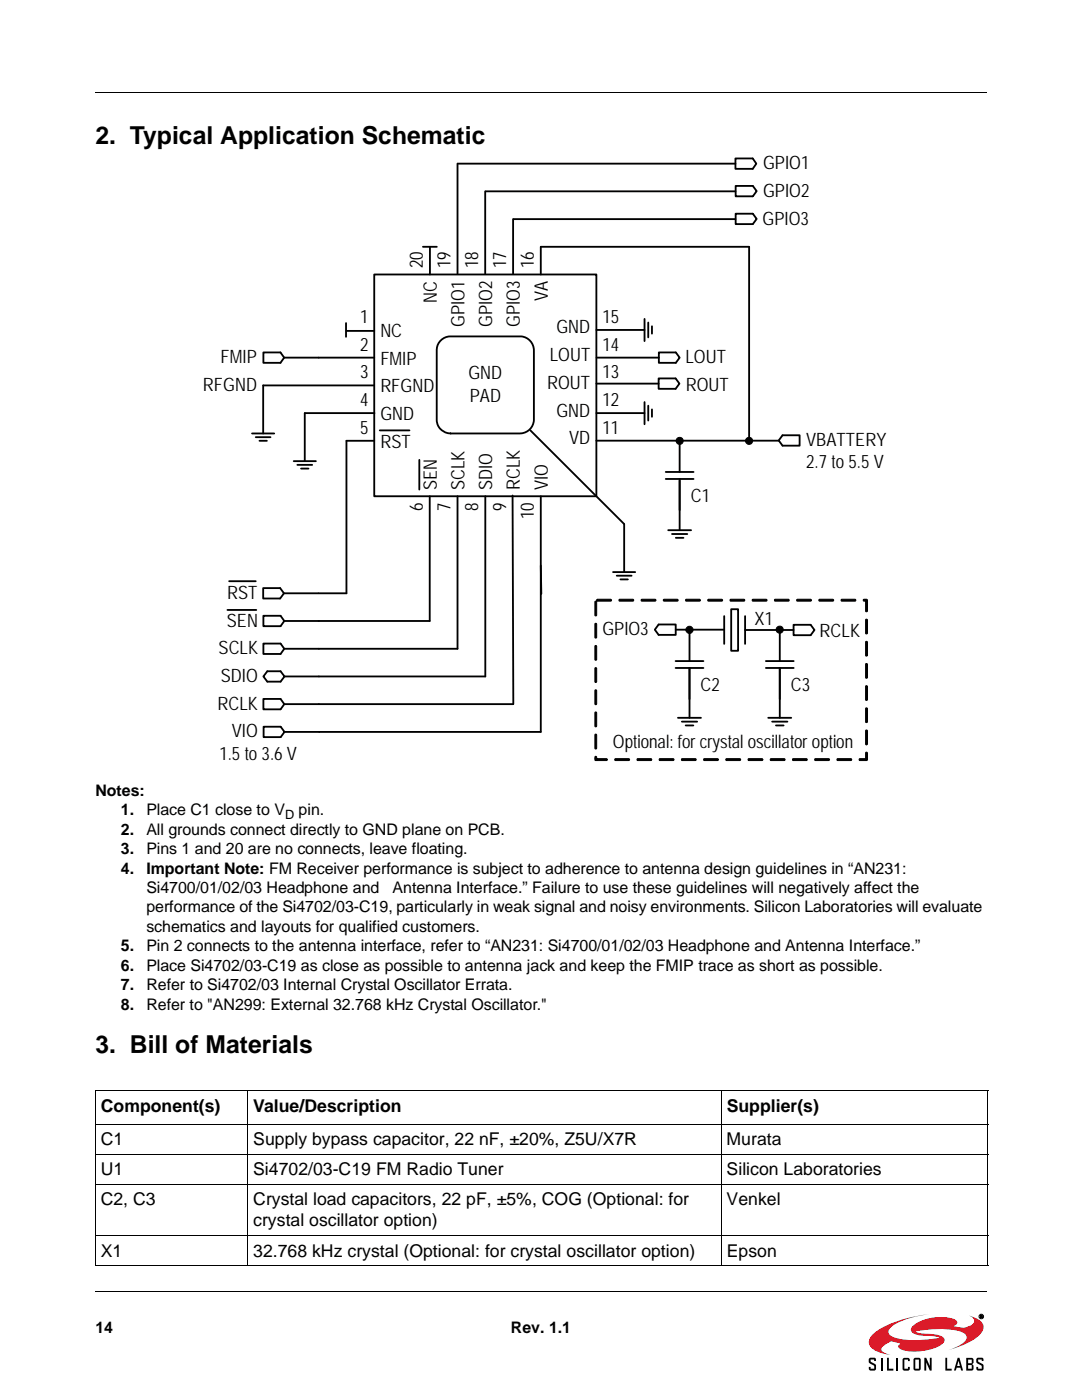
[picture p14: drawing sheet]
<svg xmlns="http://www.w3.org/2000/svg" width="216mm" height="279mm" viewBox="0 0 216 279" stroke-linecap="round" stroke-linejoin="round" font-family="sans-serif">
<defs><g id="words">
<g font-size="4.9">
<text x="19" y="28.7">2. Typical Application Schematic</text>
<text x="19" y="210.1">3. Bill of Materials</text>
</g>
<g font-size="3.7">
<text x="152.3" y="33.8">GPIO1</text>
<text x="152.3" y="39.3">GPIO2</text>
<text x="152.2" y="44.8">GPIO3</text>
<text x="84.4" y="53.6" transform="rotate(-90 84.4 53.6)">20</text>
<text x="89.9" y="53.6" transform="rotate(-90 89.9 53.6)">19</text>
<text x="95.4" y="53.6" transform="rotate(-90 95.4 53.6)">18</text>
<text x="101" y="53.6" transform="rotate(-90 101 53.6)">17</text>
<text x="106.5" y="53.6" transform="rotate(-90 106.5 53.6)">16</text>
<text x="71.8" y="64.5">1</text>
<text x="87.1" y="60.4" transform="rotate(-90 87.1 60.4)">NC</text>
<text x="92.7" y="65.3" transform="rotate(-90 92.7 65.3)">GPIO1</text>
<text x="98.2" y="65.3" transform="rotate(-90 98.2 65.3)">GPIO2</text>
<text x="103.8" y="65.3" transform="rotate(-90 103.8 65.3)">GPIO3</text>
<text x="109.3" y="60" transform="rotate(-90 109.3 60)">VA</text>
<text x="120.2" y="64.5">15</text>
<text x="71.8" y="70">2</text>
<text x="75.9" y="67.2">NC</text>
<text x="111" y="66.5">GND</text>
<text x="120.2" y="70">14</text>
<text x="44" y="72.5">FMIP</text>
<text x="71.8" y="75.5">3</text>
<text x="75.9" y="72.8">FMIP</text>
<text x="93.5" y="75.7">GND</text>
<text x="109.2" y="77.6">ROUT</text>
<text x="109.7" y="72.1">LOUT</text>
<text x="120.2" y="75.5">13</text>
<text x="136.8" y="72.5">LOUT</text>
<text x="136.8" y="78">ROUT</text>
<text x="40.5" y="78">RFGND</text>
<text x="71.8" y="81.1">4</text>
<text x="75.9" y="78.3">RFGND</text>
<text x="75.9" y="83.8">GND</text>
<text x="93.7" y="80.1">PAD</text>
<text x="111" y="83.1">GND</text>
<text x="120.2" y="81.1">12</text>
<text x="71.8" y="86.6">5</text>
<text x="75.9" y="89.4">RST</text>
<text x="113.6" y="88.7">VD</text>
<text x="120.2" y="86.6">11</text>
<text x="160.8" y="89">VBATTERY</text>
<text x="160.8" y="93.5">2.7 to 5.5 V</text>
<text x="84.4" y="101.9" transform="rotate(-90 84.4 101.9)">6</text>
<text x="87.1" y="97.8" transform="rotate(-90 87.1 97.8)">SEN</text>
<text x="89.9" y="101.9" transform="rotate(-90 89.9 101.9)">7</text>
<text x="92.7" y="97.8" transform="rotate(-90 92.7 97.8)">SCLK</text>
<text x="95.4" y="101.9" transform="rotate(-90 95.4 101.9)">8</text>
<text x="98.2" y="97.8" transform="rotate(-90 98.2 97.8)">SDIO</text>
<text x="101" y="101.9" transform="rotate(-90 101 101.9)">9</text>
<text x="103.8" y="97.8" transform="rotate(-90 103.8 97.8)">RCLK</text>
<text x="109.3" y="97.8" transform="rotate(-90 109.3 97.8)">VIO</text>
<text x="137.8" y="100.1">C1</text>
<text x="106.5" y="103.6" transform="rotate(-90 106.5 103.6)">10</text>
<text x="45.3" y="119.5">RST</text>
<text x="45.2" y="125.2">SEN</text>
<text x="150.6" y="124.8">X1</text>
<text x="43.6" y="130.6">SCLK</text>
<text x="120.2" y="126.8">GPIO3</text>
<text x="163.5" y="127.1">RCLK</text>
<text x="44" y="136.1">SDIO</text>
<text x="139.8" y="137.9">C2</text>
<text x="157.8" y="137.9">C3</text>
<text x="43.4" y="141.6">RCLK</text>
<text x="46.2" y="147">VIO</text>
<text x="122.3" y="149.3">Optional: for crystal oscillator option</text>
<text x="43.8" y="151.7">1.5 to 3.6 V</text>
</g>
<g font-size="3.5">
<text x="20.1" y="221.8">Component(s)</text>
<text x="50.5" y="221.8">Value/Description</text>
<text x="145" y="221.8">Supplier(s)</text>
<text x="20.1" y="228.6">C1</text>
<text x="50.5" y="228.6">Supply bypass capacitor, 22 nF, ±20%, Z5U/X7R</text>
<text x="145" y="228.6">Murata</text>
<text x="20.1" y="234.5">U1</text>
<text x="50.5" y="234.5">Si4702/03-C19 FM Radio Tuner</text>
<text x="145" y="234.5">Silicon Laboratories</text>
<text x="20.1" y="240.5">C2, C3</text>
<text x="50.5" y="240.5">Crystal load capacitors, 22 pF, ±5%, COG (Optional: for</text>
<text x="50.5" y="244.8">crystal oscillator option)</text>
<text x="145" y="240.5">Venkel</text>
<text x="20.1" y="250.8">X1</text>
<text x="50.5" y="250.8">32.768 kHz crystal (Optional: for crystal oscillator option)</text>
<text x="145" y="250.8">Epson</text>
</g>
<g font-size="3.2">
<text x="19" y="158.8">Notes:</text>
<text x="24.1" y="162.7">1.</text>
<text x="24.1" y="166.6">2.</text>
<text x="29.2" y="162.7">Place C1 close to V</text>
<text x="29.2" y="166.6">All grounds connect directly to GND plane on PCB.</text>
<text x="59.6" y="162.7">pin.</text>
<text x="24.1" y="170.5">3.</text>
<text x="29.2" y="170.5">Pins 1 and 20 are no connects, leave floating.</text>
<text x="24.1" y="174.3">4.</text>
<text x="29.2" y="174.3">Important Note: FM Receiver performance is subject to adherence to antenna design guidelines in “AN231:</text>
<text x="29.2" y="178.2">Si4700/01/02/03 Headphone and</text>
<text x="78.3" y="178.2">Antenna Interface.” Failure to use these guidelines will negatively affect the</text>
<text x="29.2" y="182.1">performance of the Si4702/03-C19, particularly in weak signal and noisy environments. Silicon Laboratories will evaluate</text>
<text x="29.2" y="186">schematics and layouts for qualified customers.</text>
<text x="24.1" y="189.9">5.</text>
<text x="29.2" y="189.9">Pin 2 connects to the antenna interface, refer to “AN231: Si4700/01/02/03 Headphone and Antenna Interface.”</text>
<text x="24.1" y="193.7">6.</text>
<text x="24.1" y="197.6">7.</text>
<text x="29.2" y="193.7">Place Si4702/03-C19 as close as possible to antenna jack and keep the FMIP trace as short as possible.</text>
<text x="29.2" y="197.6">Refer to Si4702/03 Internal Crystal Oscillator Errata.</text>
<text x="24.1" y="201.5">8.</text>
<text x="29.2" y="201.5">Refer to &quot;AN299: External 32.768 kHz Crystal Oscillator.&quot;</text>
<text x="19" y="266">14</text>
<text x="102" y="266">Rev. 1.1</text>
</g>
<text font-size="2.6" x="56.9" y="163.5">D</text>
</g></defs>
<path d="M19 18.4h177.8M19.1 257.8h177.8" fill="none" stroke="#000" stroke-width=".2"/>
<path d="M172.3 258.6h25v18.7h-25z" fill="#fff"/>
<path d="M174.3 266.1a21.4 21.4 0 0 1 9.7-3.6l1.5-.2a16.9 16.9 0 0 0-7.6 2.5 1.05 1.05 0 0 0-.6 1 1.05 1.05 0 0 0 .7 .9 17 17 0 0 0 8.9 .4l.6-.1a11.4 11.4 0 0 0-3.8-.5h-.4a1.42 1.42 0 0 1-1.6-1.2 2.83 2.83 0 0 1 1.9-1.6 9.2 9.2 0 0 1 7-.3 .65 .65 0 0 1 .4 .7 .65 .65 0 0 1-.7 .5l-.1 .1a4.3 4.3 0 0 0 3.3-.1 .97 .97 0 0 0 .9-.9 .97 .97 0 0 0-.8-1l-.3-.1 .5 .1a2.73 2.73 0 0 1 2.5 2.3 5.4 5.4 0 0 1-3.4 3.1l-3.8 1.4a6.3 6.3 0 0 0 3.8-2.3 1.39 1.39 0 0 0-1.4-1.5 21.1 21.1 0 0 0-8.9 0l1.1 .4a10.3 10.3 0 0 1 4.4 .7 .81 .81 0 0 1-.1 1.5 10.1 10.1 0 0 1-8.3 .9l-.5-.5 .5-.6-1.9-.4-.6 .3a1.81 1.81 0 0 0-1.3 1.4l.6 .6 1.2 .4-1.6-.3a3.4 3.4 0 0 1-2.7-2 2.19 2.19 0 0 1 .9-2z" fill="#da1826"/>
<g fill="none" stroke="#000" stroke-width=".2">
<path d="M19 217.7h178.2M19 217.8v34.8M49.5 217.6v35.2M143.9 217.6v35.2M197.1 217.8v34.8M19 224.4h178.2M19 230.4h178.2M19 236.4h178.2M19 246.7h178.2M19 252.6h178.2M195.6 262.5h.4l-.1 .2 .2 .3-.4-.2-.1 .2zM195.7 262.5l.3 .1-.3 .1z"/>
<circle cx="195.8" cy="262.7" r=".45"/>
</g>
<g fill="#000">
<path d="M173.5 271h.9l.4 .1v.5h-.4v-.3h-.7v.2v.2l1 .6 .1 .2v.7l-.2 .3h-1.1l-.1-.7h.3v.4h.7v-.6l-.1-.1a1.14 1.14 0 0 1-1-.7v-.5zM177 271h.4v2.2h.9v.3h-1.3zM180.1 271.2l.4-.2h.7l.3 .2v.4h-.3v-.3h-.7v1.9h.7v-.4h.3v.4l-.1 .3h-.9l-.4-.1zM184.4 271h.4l.7 1.6v-1.6h.4v2.5h-.4l-.7-1.6v1.6h-.4zM188.6 271h.4v2.2h.9v.3h-1.3zM195 271h.9l.3 .1v.5h-.3v-.3h-.7v.2v.2l1 .6 .1 .3v.6l-.2 .3h-1.1l-.2-.7h.4v.4h.7v-.6l-.2-.1a1.14 1.14 0 0 1-.9-.7v-.5z"/>
<path d="M182.3 271.2v2.1l.3 .2h.9l.2-.3v-2l-.3-.2h-.8zM182.6 271.3h.8v1.9h-.8z"/>
<path d="M191.1 271l-.8 2.5h.4l.2-.5h.7l.2 .5h.4l-.8-2.5zM191.3 271.6l.2 1h-.5z"/>
<path d="M192.8 271v2.5h1.3l.2-.3v-.7l-.3-.2 .3-.3-.1-.8-.3-.2zM193.2 271.3h.7v.8h-.7zM193.2 272.4h.7v.8h-.7z"/>
<path d="M195.6 262.5h.4l-.1 .2 .2 .3-.4-.2-.1 .2zM195.7 262.5v.2l.3-.1z"/>
</g>
<path d="M175.9 271v2.5M179 271v2.5" fill="none" stroke="#000" stroke-width=".36"/>
<path d="M35.6 30.3h144.7v122.9h-144.7z" fill="#fff"/>
<path d="M118.7 120l.4 .1v2.7l-.2 .1-.2-.1zM118.7 124.4l.4 .1v2.7l-.2 .1-.2-.1zM118.7 128.9l.4 .1v2.6l-.2 .2-.2-.1zM118.8 133.3l.3 .1v2.7l-.2 .1-.2-.1zM118.8 137.7l.3 .1v2.7l-.2 .1-.2-.1zM118.7 142.1l.4 .1v2.7l-.2 .2-.2-.2zM118.8 146.5l.3 .2v2.6l-.2 .2-.2-.1zM118.7 151l.2-.1 .2 .2v.5l-.2-.2h2.1l.2 .2-.2 .2h-2.2l-.1-.1zM122.7 151.4h2.8l.1 .2-.1 .2h-2.7l-.1-.1zM127.1 151.4h2.8l.1 .2-.1 .2h-2.7zM131.6 151.4h2.7l.2 .2-.2 .2h-2.6l-.2-.1zM136 151.4h2.8l.1 .2-.1 .2h-2.7zM140.4 151.4h2.8l.2 .2-.2 .2h-2.7l-.1-.1zM144.9 151.4h2.7l.2 .2-.2 .2h-2.6l-.2-.1zM149.3 151.4h2.8l.1 .2-.1 .2h-2.7zM153.8 151.4h2.7l.2 .2-.2 .2h-2.7l-.1-.1zM158.2 151.4h2.7l.2 .2-.2 .2h-2.6zM162.6 151.4h2.8l.1 .2-.1 .2h-2.7l-.1-.1zM167 151.4h2.8l.1 .2-.1 .2h-2.7zM172.8 150.2l.3 .1v1.3l-.2 .2h-1.4v-.4h1.4l-.2 .2zM172.8 145.7l.3 .1v2.7l-.2 .2-.2-.2zM172.8 141.3l.3 .1v2.7l-.2 .1-.2-.1zM172.8 136.9l.3 .1v2.7l-.2 .1-.2-.1zM172.8 132.4l.3 .1v2.7l-.2 .2-.2-.1zM172.8 128l.3 .1v2.7l-.2 .1-.2-.1zM172.8 123.6l.3 .1v2.7l-.2 .1-.2-.1zM172.3 119.7l.6-.1 .2 .1v2.3l-.2 .1-.2-.1v-2.2l.2 .2-.6-.1zM167.9 119.6h2.7l.2 .2-.2 .2h-2.6l-.2-.2zM163.5 119.6h2.7l.1 .2-.1 .2h-2.7l-.1-.2zM159 119.6h2.8l.1 .2-.1 .2h-2.7l-.1-.2zM154.6 119.6h2.7l.2 .2-.2 .2h-2.6l-.2-.2zM150.2 119.6h2.7l.2 .2-.2 .2h-2.7l-.1-.2zM145.7 119.6h2.8l.1 .2-.1 .2h-2.7l-.1-.2zM141.3 119.7l2.7-.1 .2 .2-.2 .2h-2.6l-.2-.2zM136.9 119.6h2.7l.2 .2-.2 .2h-2.7l-.1-.2zM132.4 119.6h2.7l.2 .2-.2 .2h-2.6l-.1-.2zM128 119.6h2.7l.2 .2-.2 .2h-2.6l-.2-.2zM123.6 119.6h2.7l.1 .2-.1 .2h-2.7l-.1-.2zM119.1 119.7l2.8-.1 .1 .2-.1 .2h-2.7l-.1-.2z" fill="#000" stroke="#000" stroke-width=".2"/>
<g fill="none" stroke="#000" stroke-width=".37">
<path d="M91.3 32.7v21.9M91.3 32.7h55.4M96.8 38.2v16.4M96.9 38.2h49.8M146.7 31.6h3.5l.7 1.1-.7 1h-3.5zM146.8 37.1h3.4l.8 1-.8 1.1h-3.4zM84.4 49.3h2.8M85.8 49.3v5.5M102.4 43.7v10.9M102.5 43.7h44.2M107.9 54.8v-5.5h41.6v38.7M146.8 42.7h3.4l.8 1-.8 1h-3.4z"/>
<path d="M69 64.5v2.7M69.1 66h5.6M74.7 76.9h-22.2v9.6M87.8 68.1a2.72 2.72 0 0 1 2-1h14.2a2.8 2.8 0 0 1 2.5 2.8v14a2.82 2.82 0 0 1-2.7 2.6h-13.9a2.81 2.81 0 0 1-2.8-2.8v-14a2.67 2.67 0 0 1 .7-1.6zM119 65.8h9.6M119 71.4h12.5M128.6 63.6v4.5M129.3 64.4v2.9M130.1 65.1v1.5M131.5 70.3h3.4l.7 1.1-.7 1h-3.4zM50.3 86.5h4.4M51 87.2h3"/>
<path d="M51.8 88h1.5M58.6 92h4.4M59.3 92.8h3M60.1 93.5h1.5M74.7 88h-5.6v30.4M74.7 82.4h-13.9v9.6M75.8 85.9h5.9M83.7 91.8v5.9M85.7 99v24.9h-29M91.3 99v30.5h-34.6M96.8 99v36h-40M102.3 98.9l.1 41.6"/>
<path d="M105.8 85.9l18.7 18.7v9.6M107.9 99v47.1h-51.1M119 87.9h36.4M119 82.4h9.6M128.6 80.2v4.5M129.3 81v2.9M130.1 81.7v1.5M132.8 95.6h5.6M132.8 94.2h5.6M135.6 88v6.2M135.6 95.6v10.2M156.1 86.9h3.5v2h-3.5l-.7-1z"/>
<path d="M45.7 116h5.3M52.5 117.4h3.4l.8 1-.8 1h-3.4zM56.7 118.4h6.8M107.9 112.9l.1 5.6M122.3 114.2h4.4M123.1 114.9h2.9M123.8 115.6h1.5M133.3 105.8h4.6M134.1 106.6h3M134.9 107.3h1.5M45.4 121.7h5.7M52.6 122.9h3.4l.7 1-.7 1.1h-3.4z"/>
<path d="M52.6 128.4h3.4l.7 1.1-.7 1h-3.4zM52.6 139.5h3.4l.7 1-.7 1.1h-3.4zM53.3 134h2.7l.8 1-.8 1h-2.7l-.7-1zM134.8 133.3h5.6M134.8 131.9h5.6M137.6 125.7v6.2M137.6 133.3v6.2M144.5 123v5.5M148.7 123v5.5M52.6 145h3.4l.8 1.1-.8 1h-3.4zM56.7 140.5h45.7"/>
</g>
<g fill="#000">
<circle cx="135.6" cy="88" r=".71"/>
<circle cx="149.5" cy="88" r=".72"/>
</g>
<g fill="none" stroke="#000" stroke-width=".2">
<circle cx="135.6" cy="88" r=".71"/>
<circle cx="149.5" cy="88" r=".72"/>
</g>
<path d="M145.9 121.6h1.4v8.3h-1.4z" fill="#fff"/>
<g fill="none" stroke="#000" stroke-width=".37">
<path d="M74.7 54.8h44.3v44.2h-44.3zM52.6 70.3h3.4l.7 1.1-.7 1h-3.4zM56.7 71.4h18M119 76.6h12.4M131.4 75.5h3.4l.8 1.1-.8 1h-3.4zM63.6 118.4h5.5M131.4 124.6h3.4v2.1h-3.4l-.7-1zM134.8 125.7h9.7M137.6 133.3v10M145.9 121.6h1.4v8.3h-1.4zM148.7 125.7h9.6M152.8 133.3h5.6"/>
<path d="M152.8 131.9h5.6M155.6 125.7v6.2M155.6 133.3v10M158.3 124.7h3.5l.7 1-.7 1.1h-3.5zM135.3 143.3h4.6M136.1 144h3M136.8 144.8h1.5M153.3 143.3h4.6M154.1 144h3M154.8 144.8h1.6"/>
</g>
<g fill="#000">
<circle cx="137.6" cy="125.7" r=".71"/>
<circle cx="155.6" cy="125.7" r=".72"/>
</g>
<g fill="none" stroke="#000" stroke-width=".2">
<circle cx="137.6" cy="125.7" r=".71"/>
<circle cx="155.6" cy="125.7" r=".72"/>
</g>
<use href="#words"/>
</svg>
